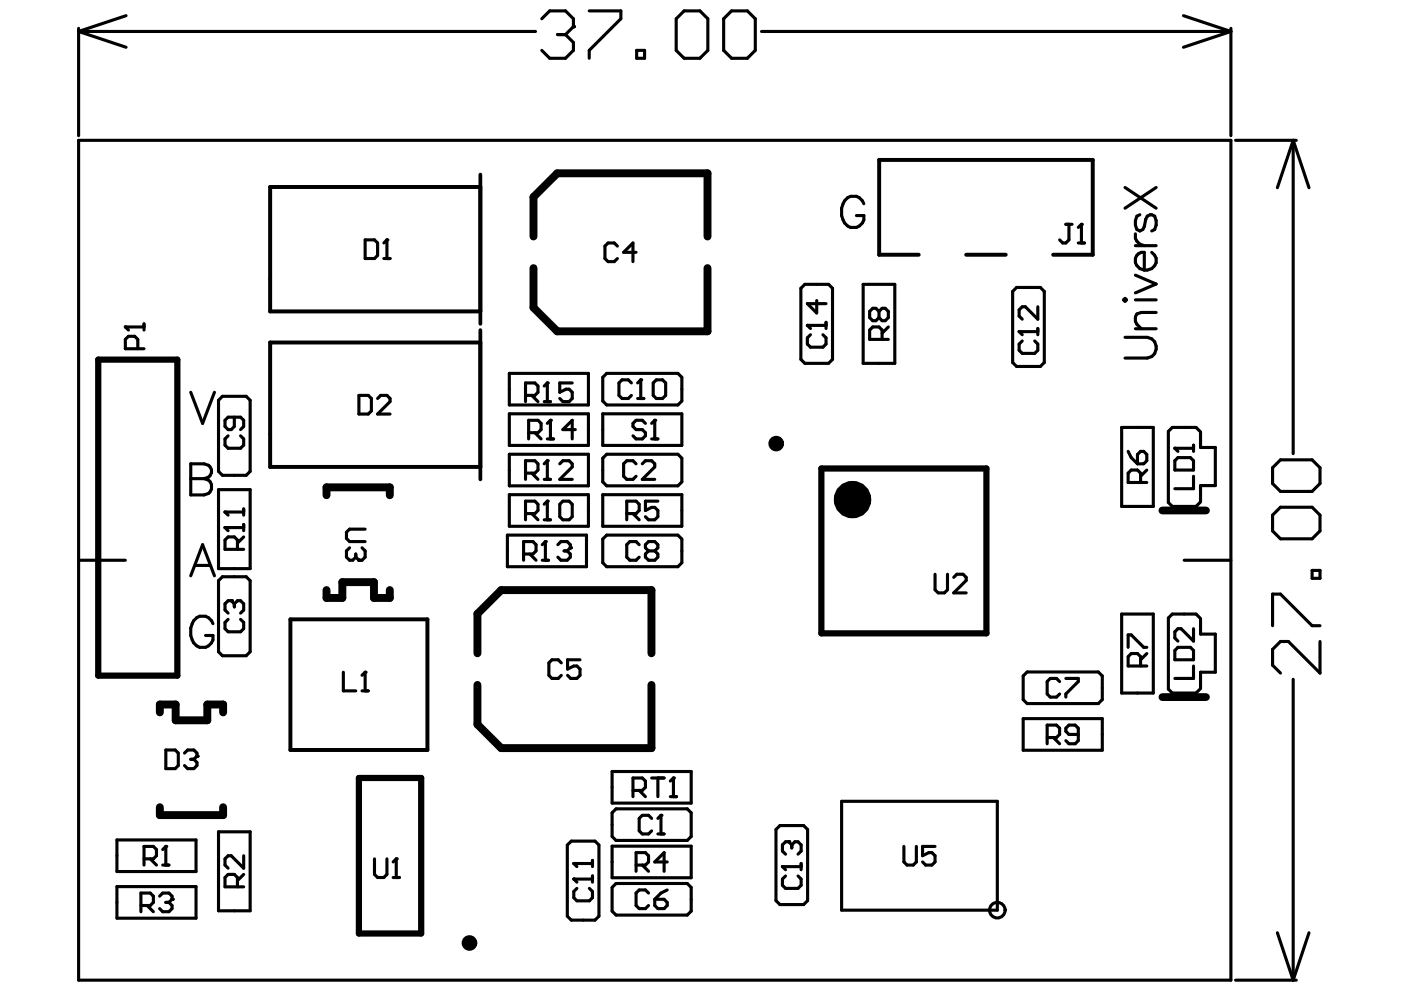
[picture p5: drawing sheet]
<svg xmlns="http://www.w3.org/2000/svg" width="297mm" height="210mm" viewBox="0 0 297 210" stroke-linecap="round" stroke-linejoin="round" font-family="sans-serif">
<g fill="none" stroke="#000" stroke-width=".66">
<path d="M16.7 6v22.8M16.7 6.7l10 3.3M16.7 6.7h96.8M26.7 3.3l-10 3.4M114.9 4l1.6-1.7h3.4l1.7 1.7v1.7l-1.7 1.6M118.2 7.3h1.7M119.9 7.3l1.7 1.7v1.7l-1.7 1.7h-3.4l-1.6-1.7M124.9 2.3h6.7v1.7l-6.7 6.7v1.7M135 10.7h1.7v1.7h-1.7zM143.4 4l1.6-1.7h3.4l1.7 1.7v6.7l-1.7 1.7h-3.4l-1.6-1.7zM153.4 4l1.7-1.7h3.4l1.6 1.7v6.7l-1.6 1.7h-3.4l-1.7-1.7zM161.5 6.7h99.5"/>
<path d="M250.9 3.3l10.1 3.4M261 6v22.8M261 6.7l-10.1 3.3M16.7 29.8h244.3v178h-244.3zM238.5 39.7l6.6 4.4M245.1 39.7l-6.6 4.4M262 29.8h12.8M274.2 29.8l3.3 10M274.2 29.8l-3.4 10M274.2 29.8v66.4M77.4 50.9h2l.7 .6v2.7l-.7 .6h-2zM81.4 51.5l.6-.6v3.9"/>
<path d="M81.4 54.8h1.3M130.9 52.2l-.7-.7h-1.3l-.6 .7v2.6l.6 .7h1.3l.7-.7M134.9 53.5h-2.7l2-2v4M183.2 43.2a2.29 2.29 0 0 0-2.2-1.7 2.29 2.29 0 0 0-2.2 1.7 3.7 3.7 0 0 0 1.5 5 2.25 2.25 0 0 0 2.9-2.5h-1.6M226 47.6h1.3M226.6 47.6v3.3l-.6 .6h-.7l-.6-.6M228.6 51.5h1.3M228.6 48.2l.7-.6v3.9M240.7 49.6a2.12 2.12 0 0 0 1.9 2.5M240.7 58.3l4.4 1.9-4.4 1.9M240.7 52.1h4.4M241 54.1l1-.6h.6v3.8a2.05 2.05 0 0 1-1.6-3.2z"/>
<path d="M241.7 45.5l-.7 .3-.3 1v.9l.3 1 .7 .3 .6-.3 .9-2.9 1-.3 .6 .3 .3 1v.9l-.3 1-.6 .3M244.2 53.5a2.07 2.07 0 0 1 .8 2.6 2.07 2.07 0 0 1-2.4 1.2M29.2 73.9v-1.9l-.6-.7h-1.4l-.6 .7v1.9h3.9M30.5 69.3h-3.9l.6 .7M30.5 68.7v1.3M108 79.2h16.8v6.7h-16.8zM169.8 61.1l.8-.8h5.1l.8 .8v15.1l-.8 .8h-5.1l-.8-.8zM171.8 71l-.6 .6v1.3l.6 .7h2.7l.6-.7v-1.3l-.6-.6M173.2 63.7v2.7l-2-2h3.9M175.1 68.3v1.4M175.1 69h-3.9l.6 .7M183 60.3h6.7v16.7h-6.7z"/>
<path d="M186.4 66l-.7-.6h-.7l-.6 .6v1.3l.6 .7h.7l.7-.7M186.4 66l.6-.6h.7l.6 .6v1.3l-.6 .7h-.7l-.6-.7M186.4 66v1.3M187 72v-2l-.6-.7h-1.4l-.6 .7v2h3.9M188.3 69.3l-1.3 1.3M214.7 61.8l.8-.9h5.1l.8 .9v15.1l-.8 .8h-5.1l-.8-.8zM216.7 72.3l-.6 .6v1.4l.6 .6h2.7l.6-.6v-1.4l-.6-.6M220 65v2.7l-2.6-2.7h-.7l-.6 .7v1.3l.6 .7M220 69.7v1.3M220 70.3h-3.9l.6 .7M238.2 63.6l.3-.3 .3 .3-.3 .3zM238.5 71.5h4.7a2.22 2.22 0 0 1 1.9 2.2 2.22 2.22 0 0 1-1.9 2.2h-4.7"/>
<path d="M240.7 69.7h4.4M240.7 63.6h4.4M245.1 66.2h-3.1l-1 .4-.3 .6v.9l.3 .7 1 .9M40.4 98.3h2.9l.9 .4a1.52 1.52 0 0 1 0 2.5l-.9 .3a1.73 1.73 0 0 1 1.6 1.7 1.73 1.73 0 0 1-1.6 1.7h-2.9zM40.4 83.2l2.6 6.6 2.5-6.6M46.3 84.9l.9-.9h5l.8 .9v15l-.8 .9h-5l-.9-.9zM48.4 92.4l-.7 .7v1.3l.7 .6h2.6l.7-.6v-1.3l-.7-.7M49.7 88.4v2l-.7 .7h-.6l-.7-.7v-1.3l.7-.7h2.6l.7 .7v1.3l-.7 .7M76.1 83.8h2l.6 .7v2.6l-.6 .7h-2zM80.1 84.5l.6-.7h1.3l.7 .7v.6l-2.6 2.7h2.6M108 96.3h16.8v6.7h-16.8zM108 87.7h16.8v6.7h-16.8z"/>
<path d="M111.4 83.8h2l.7-.6v-1.3l-.7-.7h-2v4M112.1 91.7h2l.6-.6v-1.3l-.6-.7h-2v4M112.7 83.8l1.4 1.4M113.4 91.7l1.3 1.4M115.4 81.9l.6-.7v4M115.4 98.3l.6-.6v3.9M115.4 85.2h1.3M116 93.1h1.4M116 89.8l.7-.7v4M118.7 98.3l.6-.6h1.4l.6 .6v.7l-2.6 2.6h2.6M121.3 81.2h-2.6v2l1.3-.7h.7l.6 .7v1.3l-.6 .7h-1.4l-.6-.7M122 91.1h-2.7l2-2v4"/>
<path d="M127.8 80l.8-.8h15.1l.9 .8v5l-.9 .9h-15.1l-.8-.9zM127.8 87.7h16.8v6.7h-16.8zM127.8 97.1l.8-.8h15.1l.9 .8v5.1l-.9 .8h-15.1l-.8-.8zM133.9 81.2l-.7-.7h-1.3l-.7 .7v2.6l.7 .7h1.3l.7-.7M134.9 98.3l-.7-.6h-1.3l-.7 .6v2.7l.7 .6h1.3l.7-.6M135.2 84.5h1.3M135.2 81.2l.6-.7v4M136.2 98.3l.6-.6h1.4l.6 .6v.7l-2.6 2.6h2.6M136.8 89.8l-.6-.7h-1.3l-.7 .7v.6l.7 .7h1.3l.6 .6v.7l-.6 .7h-1.3l-.7-.7M138.2 89.8l.6-.7v4M138.2 93.1h1.3M138.5 81.2l.7-.7h1.3l.6 .7v2.6l-.6 .7h-1.3l-.7-.7z"/>
<path d="M237.8 90.6h6.7v16.8h-6.7zM239.2 95.7l.6 1.3 1.4 1.3M241.8 95.7h.7l.6 .7v1.3l-.6 .6h-1.3v-1.9zM243.1 99.7l-1.3 1.3M249.1 97.7l.6-.7h2.7l.6 .7v2h-3.9zM253 95h-3.9l.6 .7M253 94.4v1.3M254.4 91.5l-.8-.9h-5l-.9 .9v15l.9 .9h5l.8-.9M254.5 91.6v3.3h3.2v8.1h-3.2v3.4M269.8 99.2l1.7-1.7h6.7l1.7 1.7v3.3l-1.7 1.7h-6.7l-1.7-1.7zM16.7 118.8h9.9M40.4 101.5h2.9"/>
<path d="M41.4 119.9h3.1M46.3 103.8h6.7v16.8h-6.7zM50.3 116.5v-2l-.6-.7h-1.3l-.7 .7v2h4M51.7 107.9v1.3M51.7 111.2v1.3M51.7 113.8l-1.4 1.4M51.7 111.9h-4l.7 .6M51.7 108.6h-4l.7 .6M74.1 116.1l-.6 .7v1.3l.6 .7h.7l.6-.7M75.4 117.5v.6M76.8 116.1l.6 .7v1.3l-.6 .7h-.7l-.7-.7M77.4 112.2h-3.3l-.6 .7v1.3l.6 .6h3.3"/>
<path d="M107.6 113.5h16.7v6.7h-16.7zM108 104.9h16.8v6.7h-16.8zM111 117.5h2l.7-.7v-1.3l-.7-.7h-2v4M111.4 100.3h2l.7-.6v-1.4l-.7-.6h-2v3.9M111.4 108.9h2l.7-.7v-1.3l-.7-.6h-2v3.9M112.3 117.5l1.4 1.3M112.7 100.3l1.4 1.3M112.7 108.9l1.4 1.3M115 118.8h1.3M115 115.5l.6-.7v4M115.4 101.6h1.3M115.4 106.9l.6-.6v3.9"/>
<path d="M115.4 110.2h1.3M118.3 115.5l.6-.7h1.4l.6 .7v.6l-.6 .7M119.3 106.3h1.4l.6 .6v2.7l-.6 .6h-1.4l-.6-.6v-2.7zM119.6 116.8h.7M120.3 116.8l.6 .7v.6l-.6 .7h-1.4l-.6-.7M127.8 104.9h16.8v6.7h-16.8zM127.8 114.3l.8-.8h15.1l.9 .8v5l-.9 .9h-15.1l-.8-.9zM132.9 108.9h2l.6-.7v-1.3l-.6-.6h-2v3.9M134.2 108.9l1.3 1.3M135.5 115.5l-.6-.7h-1.4l-.6 .7v2.6l.6 .7h1.4l.6-.7M137.5 116.8l-.7 .7v.6l.7 .7h1.3l.7-.7v-.6l-.7-.7M137.5 116.8l-.7-.7v-.6l.7-.7h1.3l.7 .7v.6l-.7 .7"/>
<path d="M137.5 116.8h1.3M139.5 106.3h-2.7v1.9l1.4-.6h.6l.7 .6v1.4l-.7 .6h-1.3l-.7-.6M241.8 102.3v-2l-.6-.6h-1.4l-.6 .6v2h3.9M251.1 118.8h9.9M253 101v2.6h-3.9M269.8 109.2l1.7-1.7h6.7l1.7 1.7v3.4l-1.7 1.6h-6.7l-1.7-1.6zM40.4 122.1l2.6-6.6 2.5 6.6M45.2 132.2a2.29 2.29 0 0 0-2.2-1.6 2.29 2.29 0 0 0-2.2 1.6 3.7 3.7 0 0 0 1.5 5.1 2.25 2.25 0 0 0 2.9-2.6h-1.6M46.3 123.1l.9-.8h5l.8 .8v15.1l-.8 .8h-5l-.9-.8zM48.4 131.3l-.7 .7v1.3l.7 .7h2.6l.7-.7v-1.3l-.7-.7M49.7 128l-.7-.6h-.6l-.7 .6v1.3l.7 .7M49.7 128l.6-.6h.7l.7 .6v1.3l-.7 .7"/>
<path d="M49.7 128v.7M123 139.9h-2.7v2l1.4-.7h.6l.7 .7v1.3l-.7 .6h-1.3l-.7-.6M198.2 121.8v3.3l.7 .6h1.3l.7-.6v-3.3M202.2 122.4l.7-.6h1.3l.6 .6v.7l-2.6 2.6h2.6M237.8 130.2h6.7v16.7h-6.7zM239.2 137.3v-2.7h.6l2.7 2.7h.6M243.1 138.6l-1.3 1.3M249.1 137.9l.6-.6h2.7l.6 .6v2h-3.9zM253 133.3v2.6l-2.6-2.6h-.7l-.6 .7v1.3l.6 .6M254.4 131l-.8-.8h-5l-.9 .8v15.1l.9 .8h5l.8-.8M254.5 131.1v3.3h3.2v8.1h-3.2v3.5M269.8 132.7v-6.7h1.7l6.7 6.7h1.7"/>
<path d="M278.2 120.9h1.7v1.7h-1.7zM279.9 136v6.7l-6.7-6.7h-1.7l-1.7 1.7v3.3l1.7 1.7M35.2 159h1.9l.7 .7v2.6l-.7 .7h-1.9zM39.1 159.7l.7-.7h1.3l.7 .7v.6l-.7 .7M72.8 142.5v4h2.6M76.8 143.2l.6-.7v4M76.8 146.5h1.3M119 140.5l-.6-.6h-1.4l-.6 .6v2.7l.6 .6h1.4l.6-.6M216.9 143.3l.9-.8h15.1l.8 .8v5l-.8 .9h-15.1l-.9-.9zM216.9 152.4h16.8v6.7h-16.8zM222 156.4h2l.7-.7v-1.3l-.7-.7h-2v4M223.3 156.4l1.4 1.3"/>
<path d="M224.7 144.5l-.7-.7h-1.3l-.7 .7v2.6l.7 .7h1.3l.7-.7M226 143.8h2.6v.7l-2.6 2.6v.7M228.6 155.7h-2l-.6-.6v-.7l.6-.7h1.4l.6 .7v2.6l-.6 .7h-1.4l-.6-.7M241.8 141.2v-2l-.6-.6h-1.4l-.6 .6v2h3.9M253 141.2v2.6h-3.9M274.2 144v63.8M24.8 178.1h16.8v6.7h-16.8zM40.4 161h.7M41.1 161l.7 .7v.6l-.7 .7h-1.3l-.7-.7M46.3 176.4h6.7v16.7h-6.7zM120.3 179.2l.8-.9h5.1l.8 .9v15.1l-.8 .8h-5.1l-.8-.8zM129.8 163.6h16.7v6.7h-16.7z"/>
<path d="M129.8 172.3l.8-.8h15.1l.8 .8v5.1l-.8 .8h-15.1l-.8-.8zM129.8 179.4h16.7v6.7h-16.7zM134.2 167.6h2l.6-.7v-1.3l-.6-.6h-2v3.9M135.5 167.6l1.3 1.3M138.2 173.5l-.7-.6h-1.3l-.7 .6v2.7l.7 .6h1.3l.7-.6M138.2 165h2.6M139.5 176.8h1.3M139.5 173.5l.6-.6v3.9M139.5 165v3.9M142.1 168.9h1.3M142.1 165.6l.7-.6v3.9M164.5 175.9l.9-.9h5l.8 .9v15.1l-.8 .8h-5l-.9-.8z"/>
<path d="M167.9 179.1l-.7-.6h-.6l-.7 .6v1.3l.7 .7M167.9 179.1l.6-.6h.7l.7 .6v1.3l-.7 .7M167.9 179.1v.7M178.4 169.9h33.1v23.1h-33.1zM191.6 179.5v3.3l.7 .6h1.3l.7-.6v-3.3M198.2 179.5h-2.6v1.9l1.3-.6h.7l.6 .6v1.4l-.6 .6h-1.3l-.7-.6M24.8 188h16.8v6.7h-16.8zM29.9 192h2l.6-.7v-1.3l-.6-.7h-2v4M30.5 182.1h2l.7-.7v-1.3l-.7-.6h-2v3.9M31.2 192l1.3 1.3M31.9 182.1l1.3 1.3M33.8 190l.7-.7h1.3l.7 .7v.7l-.7 .6"/>
<path d="M34.5 183.4h1.3M34.5 180.1l.7-.6v3.9M35.2 191.3h.6M35.8 191.3l.7 .7v.6l-.7 .7h-1.3l-.7-.7M50.3 188v-1.9l-.6-.7h-1.3l-.7 .7v1.9h4M51.7 181.4v2.7l-2.7-2.7h-.6l-.7 .7v1.3l.7 .7M51.7 185.4l-1.4 1.3M79.4 182.1v3.3l.7 .7h1.3l.6-.7v-3.3M83.4 186.1h1.3M83.4 182.8l.6-.7v4M122.3 188.4l-.6 .6v1.3l.6 .7h2.7l.6-.7v-1.3l-.6-.6M125.6 182.4v1.3"/>
<path d="M125.6 185.7v1.3M125.6 186.4h-3.9l.6 .6M125.6 183.1h-3.9l.6 .6M129.8 188.2l.8-.9h15.1l.8 .9v5l-.8 .8h-15.1l-.8-.8zM134.9 183.4h1.9l.7-.6v-1.4l-.7-.6h-1.9v3.9M136.2 183.4l1.3 1.3M137.5 189.4l-.7-.7h-1.3l-.6 .7v2.6l.6 .6h1.3l.7-.6M138.8 190.7h2l.7 .6v.7l-.7 .6h-1.3l-.7-.6zM141.5 188.7l-1.4 .7-1.3 1.3M141.5 182.8h-2.7l2-2v3.9M166.6 185.7l-.7 .7v1.3l.7 .7h2.6l.7-.7v-1.3l-.7-.7M169.9 183.1v1.3"/>
<path d="M169.9 183.7h-4l.7 .7M270.8 197.8l3.4 10M277.5 197.8l-3.3 10M262 207.8h12.8"/>
<circle cx="211.5" cy="193" r="1.65"/>
</g>
<path d="M20.8 76.2h16.8v67.1h-16.8zM174.1 99.3h35v35h-35zM76.1 164.9h13.2v33h-13.2z" fill="none" stroke="#000" stroke-width="1.3"/>
<g fill="none" stroke="#000" stroke-width="1.7">
<path d="M113.1 50.1v-8.3l5-5.1h31.9v13.4M113.1 56.8v8.4l5 5h31.9v-13.4M69.2 105v-1.7h13.4v1.7M246.4 108.2h9.3M69.2 125.1v1.7h3.4v-3.4h6.7v3.4h3.3v-1.7M101.2 138.5v-8.4l5.1-5h31.8v13.4M33.9 151v-1.6h3.3v3.3h6.8v-3.3h3.3v1.6M101.2 145.2v8.4l5.1 5h31.8v-13.4M246.4 147.8h9.3M33.9 171.1v1.7h13.4v-1.7"/>
<circle cx="164.6" cy="94.1" r=".82"/>
<circle cx="99.5" cy="199.9" r=".82"/>
</g>
<path d="M57.3 39.6h44.5v26.4h-44.5zM194.8 54h-8.4v-20.1h45.3v20.1h-8.4M204.8 54h8.4M57.3 72.6h44.5v26.4h-44.5zM61.6 131.3h29v27.7h-29z" fill="none" stroke="#000" stroke-width=".84"/>
<path d="M101.8 37v31.7M101.8 70v31.6" fill="none" stroke="#000" stroke-width=".79"/>
<g fill="#000">
<circle cx="121.6" cy="5.7" r=".33"/>
<circle cx="82" cy="50.9" r=".33"/>
<circle cx="229.3" cy="47.6" r=".33"/>
<circle cx="26.6" cy="69.3" r=".33"/>
<circle cx="171.2" cy="69" r=".33"/>
<circle cx="216.1" cy="70.3" r=".33"/>
<circle cx="116" cy="81.2" r=".33"/>
<circle cx="116" cy="97.7" r=".33"/>
<circle cx="116.7" cy="89.1" r=".33"/>
<circle cx="135.8" cy="80.5" r=".33"/>
<circle cx="138.8" cy="89.1" r=".33"/>
<circle cx="249.1" cy="95" r=".33"/>
<circle cx="47.7" cy="111.9" r=".33"/>
<circle cx="47.7" cy="108.6" r=".33"/>
<circle cx="76.1" cy="118.8" r=".33"/>
<circle cx="115.6" cy="114.8" r=".33"/>
<circle cx="116" cy="106.3" r=".33"/>
<circle cx="120.9" cy="116.1" r=".33"/>
<circle cx="49" cy="127.4" r=".33"/>
<circle cx="77.4" cy="142.5" r=".33"/>
<circle cx="35.2" cy="179.5" r=".33"/>
<circle cx="41.8" cy="160.3" r=".33"/>
<circle cx="140.1" cy="172.9" r=".33"/>
<circle cx="142.8" cy="165" r=".33"/>
<circle cx="167.2" cy="178.5" r=".33"/>
<circle cx="36.5" cy="190.7" r=".33"/>
<circle cx="84" cy="182.1" r=".33"/>
<circle cx="121.7" cy="186.4" r=".33"/>
<circle cx="121.7" cy="183.1" r=".33"/>
<circle cx="165.9" cy="183.7" r=".33"/>
</g>
<circle cx="180.8" cy="105.9" r="1.98" fill="none" stroke="#000" stroke-width="4"/>
</svg>
